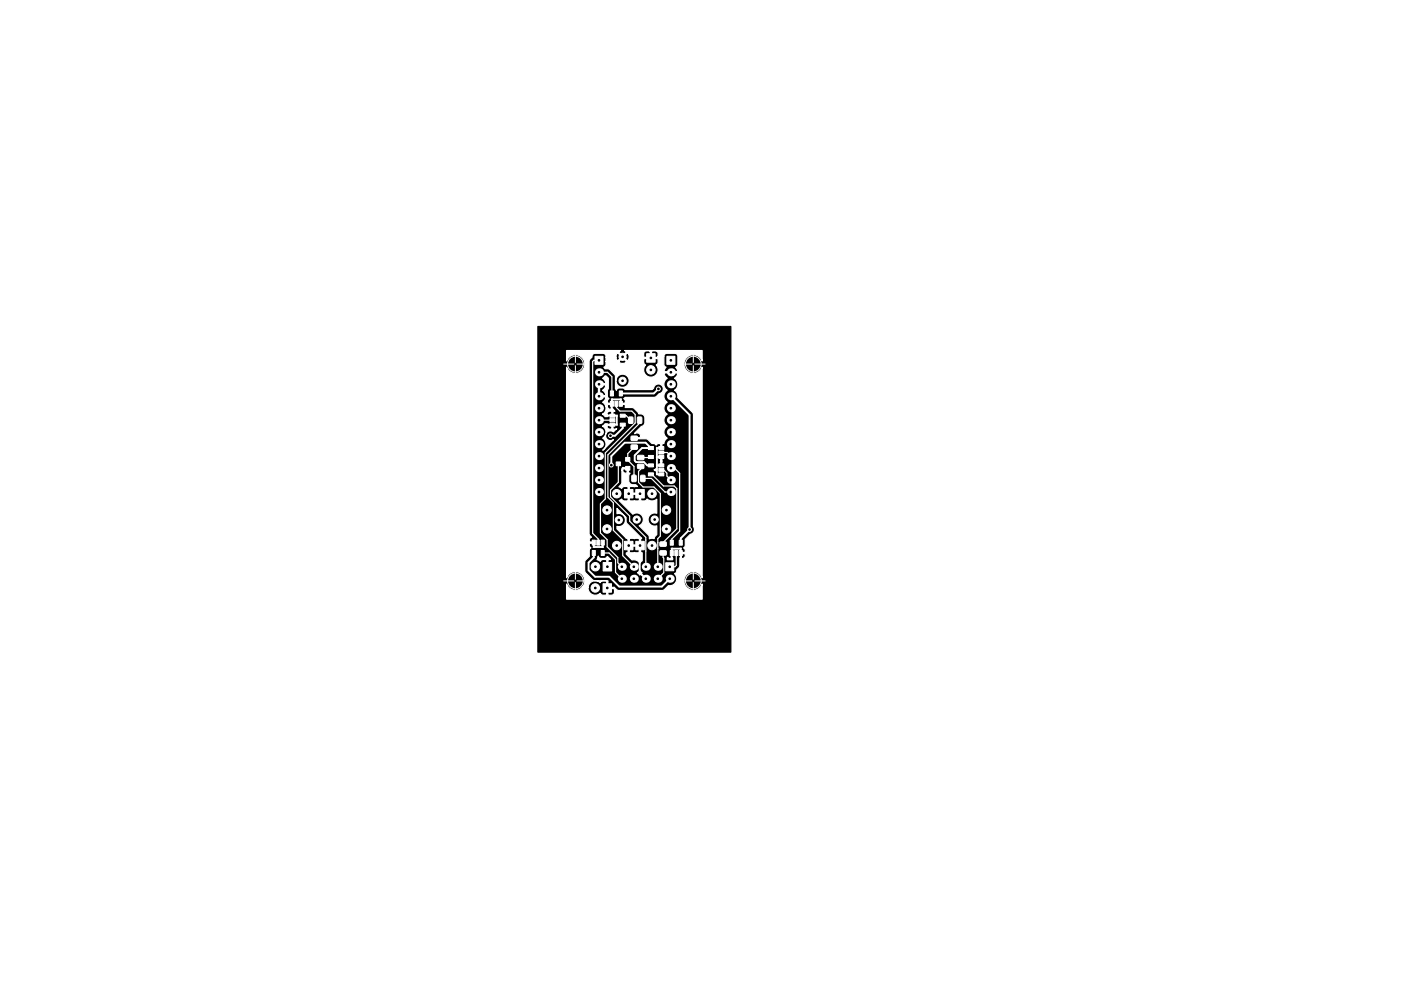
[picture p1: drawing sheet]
<svg xmlns="http://www.w3.org/2000/svg" width="297mm" height="210mm" viewBox="0 0 297 210" stroke-linecap="round" stroke-linejoin="round" font-family="sans-serif">
<path d="M114 69.2h41v69.2h-41z" fill="#000" stroke="#000" stroke-width=".21"/>
<g fill="none" stroke="#fff" stroke-width=".21">
<path d="M119.5 77.2h5M122 74.7v5M144.5 77.2h5M147 74.7v5M119.5 123.2h5M122 120.7v5M144.5 123.2h5M147 120.7v5"/>
<circle cx="122" cy="77.2" r="1.67"/>
<circle cx="147" cy="77.2" r="1.67"/>
<circle cx="122" cy="123.2" r="1.67"/>
<circle cx="147" cy="123.2" r="1.67"/>
</g>
<g fill="#fff" stroke="#fff" stroke-width=".21">
<path d="M131.3 82.9h.7v1.1h-.7z"/>
<path d="M129.4 82.9h.7v1.1h-.7z"/>
<path d="M129.4 85.1h.7v1.1h-.7z"/>
<path d="M130.4 85.1h.6v1.1h-.6z"/>
<path d="M131.3 85.1h.7v1.1h-.7z"/>
<path d="M125.6 116.8h.6v1.1h-.6z"/>
<path d="M127.5 116.8h.6v1.1h-.6z"/>
<path d="M127.5 114.6h.6v1.1h-.6z"/>
<path d="M126.5 114.6h.7v1.1h-.7z"/>
<path d="M125.6 114.6h.6v1.1h-.6z"/>
<path d="M137.5 94.7h1v.7h-1z"/>
<path d="M137.5 96.6h1v.7h-1z"/>
<path d="M139.7 96.6h1v.7h-1z"/>
<path d="M139.7 95.7h1v.6h-1z"/>
<path d="M139.7 94.7h1v.7h-1z"/>
<path d="M131.5 89.8h1.1v.6h-1.1z"/>
<path d="M131.5 87.9h1.1v.6h-1.1z"/>
<path d="M129.3 87.9h1.1v.6h-1.1z"/>
<path d="M129.3 88.8h1.1v.7h-1.1z"/>
<path d="M129.3 89.8h1.1v.6h-1.1z"/>
<path d="M144 114.6h.7v1.1h-.7z"/>
<path d="M142.1 114.6h.7v1.1h-.7z"/>
<path d="M142.1 116.8h.7v1.1h-.7z"/>
<path d="M143.1 116.8h.6v1.1h-.6z"/>
<path d="M144 116.8h.7v1.1h-.7z"/>
<path d="M137.5 98.4h1v.7h-1z"/>
<path d="M137.5 100.3h1v.7h-1z"/>
<path d="M139.7 100.3h1v.7h-1z"/>
<path d="M139.7 99.4h1v.6h-1z"/>
<path d="M139.7 98.4h1v.7h-1z"/>
<path d="M135.2 96.7l1.2-.1 .1 .9h-1.3z"/>
<path d="M135.2 98.5h1.2l.1 .8-1.3 .1z"/>
<path d="M133.3 88.5l.9 .1-.1 1.2-.8-.1z"/>
<path d="M135.2 88.5l.9 .1-.1 1.2-.8-.1z"/>
<path d="M140 115h1.2v.8l-1.2 .1z"/>
<path d="M140 116.9h1.2v.8l-1.2 .1z"/>
<path d="M133.8 92.6l1.3-.1v.9h-1.2z"/>
<path d="M133.8 94.4h1.3v.8l-1.2 .1z"/>
<path d="M135.9 100.9h.8v1.3l-.9-.1z"/>
<path d="M134 100.9h.9l-.1 1.3-.8-.1z"/>
<path d="M130.6 98h.9v.8h-.9z"/>
<path d="M132.6 99h.9v.8h-.9z"/>
<path d="M132.6 97.1h.9v.8h-.9z"/>
<circle cx="141.3" cy="112.2" r=".9"/>
<circle cx="141.3" cy="108.2" r=".9"/>
<circle cx="128.7" cy="108.2" r=".9"/>
<circle cx="128.7" cy="112.2" r=".9"/>
<circle cx="138.8" cy="110.2" r=".76"/>
<circle cx="135" cy="110.2" r=".76"/>
<circle cx="131.2" cy="110.3" r=".76"/>
<circle cx="132" cy="75.7" r=".76"/>
<circle cx="132" cy="80.8" r=".76"/>
</g>
<g fill="#fff">
<circle cx="131.8" cy="122.8" r=".85"/>
<circle cx="131.8" cy="120.2" r=".85"/>
<circle cx="134.4" cy="122.8" r=".85"/>
<circle cx="134.4" cy="120.2" r=".85"/>
<circle cx="136.9" cy="122.8" r=".85"/>
<circle cx="136.9" cy="120.2" r=".85"/>
<circle cx="139.5" cy="122.8" r=".85"/>
<circle cx="139.5" cy="120.2" r=".85"/>
<circle cx="142" cy="122.8" r=".85"/>
</g>
<path d="M141.2 119.4h1.7v1.7h-1.7z" fill="#fff" stroke="#fff" stroke-width=".21"/>
<g fill="#fff">
<circle cx="142.2" cy="104.4" r=".85"/>
<circle cx="142.2" cy="101.8" r=".85"/>
<circle cx="142.2" cy="99.3" r=".85"/>
<circle cx="142.2" cy="96.8" r=".85"/>
<circle cx="142.2" cy="94.2" r=".85"/>
<circle cx="142.2" cy="91.7" r=".85"/>
<circle cx="142.2" cy="89.1" r=".85"/>
<circle cx="142.2" cy="86.6" r=".85"/>
<circle cx="142.2" cy="84.1" r=".85"/>
<circle cx="142.2" cy="81.5" r=".85"/>
<circle cx="142.2" cy="79" r=".85"/>
</g>
<path d="M141.4 75.6h1.7v1.7h-1.7z" fill="#fff" stroke="#fff" stroke-width=".21"/>
<g fill="#fff">
<circle cx="127" cy="104.4" r=".85"/>
<circle cx="127" cy="101.8" r=".85"/>
<circle cx="127" cy="99.3" r=".85"/>
<circle cx="127" cy="96.8" r=".85"/>
<circle cx="127" cy="94.2" r=".85"/>
<circle cx="127" cy="91.7" r=".85"/>
<circle cx="127" cy="89.1" r=".85"/>
<circle cx="127" cy="86.6" r=".85"/>
<circle cx="127" cy="84.1" r=".85"/>
<circle cx="127" cy="81.5" r=".85"/>
<circle cx="127" cy="79" r=".85"/>
</g>
<g fill="#fff" stroke="#fff" stroke-width=".21">
<path d="M126.2 75.6h1.6v1.7h-1.6z"/>
<path d="M137.1 75h1.8v1.8h-1.8z"/>
<path d="M127.9 123.8h1.8v1.8h-1.8z"/>
<path d="M127.9 119.3h1.8v1.8h-1.8z"/>
<path d="M134.8 114.8h1.8v1.8h-1.8z"/>
<path d="M132.4 103.8h1.8v1.8h-1.8z"/>
<path d="M132.4 114.8h1.8v1.8h-1.8z"/>
<path d="M134.8 103.8h1.8v1.8h-1.8z"/>
<circle cx="138" cy="78.5" r=".9"/>
<circle cx="126.2" cy="124.7" r=".9"/>
<circle cx="126.2" cy="120.2" r=".9"/>
<circle cx="138.2" cy="115.7" r=".9"/>
<circle cx="130.8" cy="104.7" r=".9"/>
<circle cx="130.8" cy="115.7" r=".9"/>
<circle cx="138.2" cy="104.7" r=".9"/>
<circle cx="129.4" cy="92.4" r=".4"/>
<circle cx="129.6" cy="98.7" r=".4"/>
<circle cx="146.2" cy="112.3" r=".4"/>
<circle cx="139.6" cy="82.5" r=".4"/>
</g>
<g fill="none" stroke="#fff" stroke-width=".4">
<path d="M129.6 98.7v-1.9l2.9-2.9h4.4l1.1 1.2h-1.9l-1.5 1.5v1.1l.3 .3h1.6l.7 .7h.8M129.7 84.8v.9M129.8 84.7h1.8v1M129.8 84.7l-.1 .1M129.8 88.2h1v1.9h-1M132 90.1v.7l-1.6 1.6h-1M139.3 98.7h.9M139.3 97h.9M139.6 82.5l-1 1h-7M140.2 95.1h-.9v5.5M142.2 84.1l4 3.9v24.3l-1.9 1.9v.9M125.9 115.1v1h1.9v-1"/>
<path d="M125.9 117.3v1l-1.1 1.1v1.6l1.4 1.4h3l2.1 2.1h9l1.7-1.7M135.7 115.7l-.1 5.8 1.3 1.3M139.3 100.6h.1M139.3 100.6h.9M142.4 117.3v-.9h1.9v.9"/>
</g>
<g fill="none" stroke="#fff" stroke-width=".25">
<path d="M127 79h1.8l.9 .9v3.6M127 76.4h-1.1l-.2 .3v36.5l1.1 1.1v.8M127 89.1h2.8M130.7 85.7v.8l.7 .7h2.6l.7 .7v1.9l-6.4 6.3v9.7l-1 1.1v6.2l1.4 1.4v1.5l2.3 2.3v1.1l.8 .8M131.1 98.4v3.9l-1.7 1.7v1.4l4.1 4.1v1.1l3.4 3.4v6.2M132 88.2h.8l.9 .9M134.5 94.9l-1.4 1.3v1.4l1.3 1.4v2.5M135.6 89.1v.7l-6.7 6.7v9l1.1 1.2v5.8l2 2v3.4l2.4 2.3M135.8 99v.5l-.4 .5v2.4l.9 .9h2.3l1.4 1.4v9l-.5 .6v5.9M138 97l-.1 .1h-2.1M140.2 99.7h.5l.7 .7v.6l.8 .8M140.2 96h1.3l.7 .8"/>
<path d="M142.2 99.3h.8l1.1 1.1v12.3l-1.7 1.7v.7M127.8 117.3h1.3l1.4 1.4v2.8l1.3 1.3M136.3 101.5h1.8l2.9 2.9h1.2M136.9 114.6h.1M136.9 116.9h.1M138 100.6h.2l2.5 2.5h2.2l.6 .6v8.5l-2.9 2.9v.3M139.5 115.2h.1M139.5 116.3h.1M140.6 117.3l.1 4.2-1.2 1.3M140.6 115.4h.1M143.4 117.3v2.7l-.3 .2h-1.1"/>
</g>
<g fill="#fff" stroke="#fff" stroke-width=".25">
<path d="M120.1 74.4h11.5l-.3 .1-.1 .2 .8 .8 .8-.8-.1-.2-.3-.1h16.5v2.2l-.1-.3a1.99 1.99 0 0 0-3.1-.5 1.99 1.99 0 0 0 .2 3.1 1.99 1.99 0 0 0 3-1v44.7l-.1-.3a1.99 1.99 0 0 0-3.1-.5 1.99 1.99 0 0 0 .2 3.1 1.99 1.99 0 0 0 3-1v3.2h-28.8v-3.2l.1 .3a1.98 1.98 0 0 0 3.3 .4h1.2v.3a1.54 1.54 0 0 0 1 1.3 1.54 1.54 0 0 0 1.6-.3l.3 .3 .9 .1 .1-.2v-1.2h.3v1.2l.1 .2h.7a.64 .64 0 0 0 .6-.7v-.6l-.2-.1h-1.5v-1.5l-.1-.2h-.8l-.5 .4a1.54 1.54 0 0 0-2.5 1h-1.2v-.1a1.99 1.99 0 0 0-.5-3 1.99 1.99 0 0 0-2.9 1.1v-3.2h3.9v1.9l1.6 1.7 .6 .2h2.6l.1 1.4h1.3l.9 .7h9.2l.5-.1 .9-.9h.2a1.49 1.49 0 0 0 1.5-.9 1.49 1.49 0 0 0-.4-1.7 .75 .75 0 0 0 .5-.8l.6-.8v-1.7l.2-.9h.2v.8a.56 .56 0 0 0 .7-.1 .56 .56 0 0 0-.1-.7h-.8v-.3h.8a.62 .62 0 0 0-.2-1l.4-.4v-1.3l1.1-1.1a1.03 1.03 0 0 0 .6-1.7v-23.8l-.2-.5-3.1-3-.1-.9-.6-.7a1.48 1.48 0 0 0 0-2.5l.3-.3a.67 .67 0 0 0 .3-.9h-2.7l-.1 .4 .6 .8a1.49 1.49 0 0 0 .1 2.5 1.48 1.48 0 0 0 0 2.5 1.48 1.48 0 0 0 0 2.6 1.48 1.48 0 0 0 0 2.5 1.48 1.48 0 0 0 0 2.6l-.5 .4-.2 .7-.5 .2 .1 .7h-.3v-.7a.62 .62 0 0 0-1 .2l-.3-.4h-.6l-1.2-1h-2.7v-.3l1.3 .1a.6 .6 0 0 0 .1-.7 .6 .6 0 0 0-.5-.3h-.4l-.2 .1 1.4-1.5a.88 .88 0 0 0 .7-.9v-1.1a1.01 1.01 0 0 0-1.3-.7l-.2-.4-.9-.9h-1.8l.1-.5-.2-.2h-.8v-.3h.8a.62 .62 0 0 0-.2-.9l.3-.3h6.3l1.1-.8a1.04 1.04 0 0 0 .4-1.8 1.04 1.04 0 0 0-1.7 .6l-.3 .3h-5.8l-.4-.3h-.8l-.3 .1-.3 .4-.2-.3v-1.8h.1a1.4 1.4 0 0 0 1.9 1.4 1.4 1.4 0 0 0 .5-2.3 1.4 1.4 0 0 0-2.3 .6l-.2 .3-.1-1.1-1.1-1.2-.3-.2h-.7l-.3-.3 .4-.4 .1-.8h2.7l.1 .2 .8 .2 .6-.3h3.8l.3 .7a1.54 1.54 0 0 0 .2 2.1 1.54 1.54 0 0 0 2.1 0 1.54 1.54 0 0 0 0-2.2l.4-.4v-.8l-.1-.1h-2.8l-.1 .1v.6h-3.8l.1-.1-.8-.8-.8 .8h-2.7v-.9h2.1l.2 .6 .2 .1 .8-.8h.4l.8 .8a1.02 1.02 0 0 0 .2-1.5h3.3v.7l.1 .1h1.3v-1.2h.2v1.2l2.7-.2v1.8l.4 .5-.1 .1a.67 .67 0 0 0-.2 .9h2.7v-.4l-.3-.6 .4-.5v-1.8a.64 .64 0 0 0-.6-.6h-1.8l-.4 .1-.1 .5h-1.3v-.8l-.4-.3-.8-.1-.4 .2-.2-.2h-.6a.64 .64 0 0 0-.6 .6h-3.3l-.2-.1-.8 .8h-.4l-.8-.8a.75 .75 0 0 0-.4 .9h-2.1v-.2a.64 .64 0 0 0-.7-.6h-1.8a.75 .75 0 0 0-.5 .8l-.5 .5-.1 .4v36.5l.4 .8a.62 .62 0 0 0-.2 1h.8v.3h-.8l-.2 .1 .1 .5 .3 .3-.4 .5 .1 1.3-.9 .9-.1 .5h-3.9v-41.5l.1 .3a1.99 1.99 0 0 0 3.1 .5 1.99 1.99 0 0 0-.2-3.1 1.99 1.99 0 0 0-3 1z"/>
<path d="M136.8 122.6l.3 .1-.1 .2h-.2z"/>
<path d="M135.6 121l.5 .5-.4 .5-.5-.5z"/>
<path d="M126.8 118l.3 .4 .4 .1 .9-.1 .4-.3 .6 .6-.5 .2v1.5h-.3l.1-1.5-.2-.2h-.7l-.5 .4-.7-.4z"/>
<path d="M130.8 107.9l1.9 1.9 .1 .9 .2 .4 3.1 3.1-.3 .2v2.7l.4 .2v1.7l-.6 .5a1.47 1.47 0 0 0-1.6-.7l-1.2-1.2v-.3l.4-.2v-1.2h.2v1.2l.2 .2h.6h1.2l.2-.2v-1.2h-2.4v-1.5h.2v1.2h2.2v-1.2l-.2-.2h-1.8l-.4 .2-.5-.2-1.9-2v-.5a1.4 1.4 0 0 0 1.8-1.4 1.4 1.4 0 0 0-1.8-1.3z"/>
<path d="M142.3 117.2h.1l.2 1.6h-1.1l.1-.6 .4 .3 .3-.2z"/>
<path d="M127.8 115h.1v.3h-.1z"/>
<path d="M131.9 99.4l.2-.3 1.1 .1v1l.4 .2-.3 .5v1.1a1 1 0 0 0 1.4 .8l.5 .4h-1.6l-.2 .2v1.2h2.4v1.5l.2 .2 .8-.1 .4-.3a1.52 1.52 0 0 0 2 0v3a1.4 1.4 0 0 0-1.8 1.3 1.4 1.4 0 0 0 1.8 1.4v1.8l-.4 .5-.1 .4h-1l-.1-.7-2.1-2.1a1.4 1.4 0 0 0 .7-2 1.4 1.4 0 0 0-2-.4l-2.9-2.9 .5-.3 .4 .3 .8 .1 .2-.2v-1.2h.2v1.2l.2 .2h1.8l.2-.2v-1.2h-2.4v-1.5l-.2-.2-.8 .1-.4 .3-.6-.3 .6-.8 .1-2.7h.1a.59 .59 0 0 0 .3 .5 .59 .59 0 0 0 .7-.1v-.7h-.8l-.3 .3z"/>
<path d="M140.1 100.7h.3v.1h-.3z"/>
<path d="M138.7 99.7l.3-.2v.4z"/>
<path d="M140.1 97h.3v1.7h-.3z"/>
<path d="M128.3 89.9l1.7 .2v.8l.1 .2 .6-.2-.6 .7a1.05 1.05 0 0 0-1.4 .1 1.05 1.05 0 0 0 0 1.5 1.05 1.05 0 0 0 1.4 .1l-2.3 2.2a1.48 1.48 0 0 0 0-2.5 1.48 1.48 0 0 0 0-2.6h.9a.63 .63 0 0 0 .3 .6 .63 .63 0 0 0 .7-.1v-.7l-1.9 .2z"/>
<path d="M128.3 79.7h.2l.5 .5v2.3l-.2 .3v1.2l.3 .6a.62 .62 0 0 0-.2 .9h.8l.1 1 .6 .7-.4 .2v.8h-.8l-.4 .2a.95 .95 0 0 1-1-.5l1.9 .2v-.7a.63 .63 0 0 0-.7-.1 .63 .63 0 0 0-.3 .6h-.9a1.46 1.46 0 0 0 .6-1.7h.4a.52 .52 0 0 0 .2 .5 .52 .52 0 0 0 .6 0v-.9h-.7l-.1 .4h-.4l-.2-.4-.4-.5 .3-.2a.67 .67 0 0 0 .2-.9h-1.4v-2.5h.2v2.2h1.2a.96 .96 0 0 0-.5-1.1l.3-.3a.67 .67 0 0 0 .2-.8h-1.4v-.3h1.4a.96 .96 0 0 0-.5-1.1z"/>
</g>
<g fill="#000" stroke="#000" stroke-width=".21">
<circle cx="122" cy="77.2" r=".17"/>
<circle cx="127" cy="79" r=".17"/>
<circle cx="127" cy="76.4" r=".17"/>
<circle cx="132" cy="75.7" r=".17"/>
<circle cx="138" cy="78.5" r=".17"/>
<circle cx="138" cy="75.9" r=".17"/>
<circle cx="142.2" cy="79" r=".17"/>
<circle cx="142.2" cy="76.4" r=".17"/>
<circle cx="147" cy="77.2" r=".17"/>
<circle cx="127" cy="91.7" r=".17"/>
<circle cx="127" cy="86.6" r=".17"/>
<circle cx="127" cy="89.1" r=".17"/>
<circle cx="127" cy="84.1" r=".17"/>
<circle cx="127" cy="96.8" r=".17"/>
<circle cx="127" cy="81.5" r=".17"/>
<circle cx="127" cy="94.2" r=".17"/>
<circle cx="127" cy="99.3" r=".17"/>
<circle cx="129.4" cy="92.4" r=".17"/>
<circle cx="129.6" cy="98.7" r=".17"/>
<circle cx="132" cy="80.8" r=".17"/>
<circle cx="139.6" cy="82.5" r=".17"/>
<circle cx="142.2" cy="96.8" r=".17"/>
<circle cx="142.2" cy="81.5" r=".17"/>
<circle cx="142.2" cy="99.3" r=".17"/>
<circle cx="142.2" cy="91.7" r=".17"/>
<circle cx="142.2" cy="84.1" r=".17"/>
<circle cx="142.2" cy="86.6" r=".17"/>
<circle cx="142.2" cy="89.1" r=".17"/>
<circle cx="142.2" cy="94.2" r=".17"/>
<circle cx="127" cy="104.4" r=".17"/>
<circle cx="127" cy="101.8" r=".17"/>
<circle cx="128.7" cy="112.2" r=".17"/>
<circle cx="128.7" cy="108.2" r=".17"/>
<circle cx="130.8" cy="104.7" r=".17"/>
<circle cx="130.8" cy="115.7" r=".18"/>
<circle cx="131.2" cy="110.3" r=".18"/>
<circle cx="133.3" cy="104.7" r=".17"/>
<circle cx="133.3" cy="115.7" r=".18"/>
<circle cx="135" cy="110.2" r=".17"/>
<circle cx="135.7" cy="104.7" r=".17"/>
<circle cx="135.7" cy="115.7" r=".18"/>
<circle cx="138.2" cy="104.7" r=".17"/>
<circle cx="138.2" cy="115.7" r=".18"/>
<circle cx="138.8" cy="110.2" r=".17"/>
<circle cx="141.3" cy="112.2" r=".17"/>
<circle cx="141.3" cy="108.2" r=".17"/>
<circle cx="142.2" cy="101.8" r=".17"/>
<circle cx="142.2" cy="104.4" r=".17"/>
<circle cx="146.2" cy="112.3" r=".17"/>
<circle cx="122" cy="123.2" r=".17"/>
<circle cx="126.2" cy="124.7" r=".17"/>
<circle cx="126.2" cy="120.2" r=".17"/>
<circle cx="128.8" cy="124.7" r=".17"/>
<circle cx="128.8" cy="120.2" r=".17"/>
<circle cx="131.8" cy="122.8" r=".17"/>
<circle cx="131.8" cy="120.2" r=".17"/>
<circle cx="134.4" cy="122.8" r=".17"/>
<circle cx="134.4" cy="120.2" r=".17"/>
<circle cx="136.9" cy="122.8" r=".17"/>
<circle cx="136.9" cy="120.2" r=".17"/>
<circle cx="139.5" cy="122.8" r=".17"/>
<circle cx="139.5" cy="120.2" r=".17"/>
<circle cx="142" cy="122.8" r=".17"/>
<circle cx="142" cy="120.2" r=".17"/>
<circle cx="147" cy="123.2" r=".17"/>
</g>
</svg>
